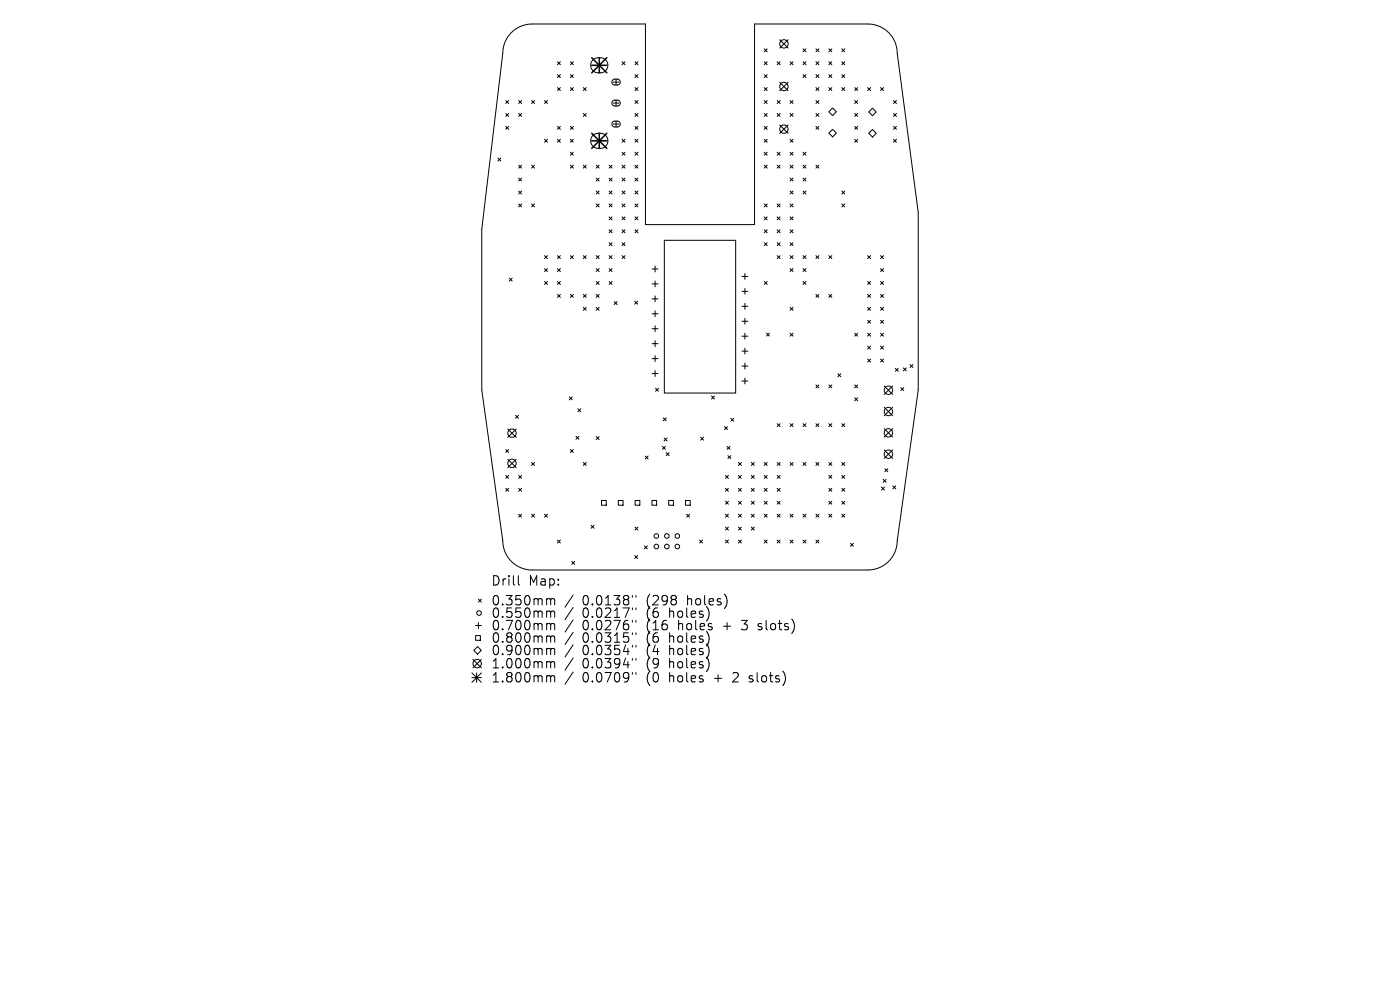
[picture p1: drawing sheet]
<svg xmlns="http://www.w3.org/2000/svg" width="297mm" height="210mm" viewBox="0 0 297 210" stroke-linecap="round" stroke-linejoin="round" font-family="sans-serif">
<defs><g id="words">
<g font-size="2.8">
<text x="104.1" y="124.5">Drill</text>
<text x="112.1" y="124.5">Map:</text>
<text x="104.1" y="128.7">0.350mm</text>
<text x="104.1" y="131.3">0.550mm</text>
<text x="123.6" y="128.7">0.0138&quot;</text>
<text x="123.6" y="131.3">0.0217&quot;</text>
<text x="137.3" y="128.7">(298</text>
<text x="137.3" y="131.3">(6</text>
<text x="142.3" y="131.3">holes)</text>
<text x="146.1" y="128.7">holes)</text>
<text x="104.1" y="134">0.700mm</text>
<text x="104.1" y="136.6">0.800mm</text>
<text x="123.6" y="134">0.0276&quot;</text>
<text x="123.6" y="136.6">0.0315&quot;</text>
<text x="137.3" y="134">(16</text>
<text x="137.3" y="136.6">(6</text>
<text x="142.3" y="136.6">holes)</text>
<text x="144.2" y="134">holes</text>
<text x="153.9" y="134">+</text>
<text x="158.1" y="134">3</text>
<text x="161.7" y="134">slots)</text>
<text x="104.1" y="139.3">0.900mm</text>
<text x="104.1" y="142.1">1.000mm</text>
<text x="123.6" y="139.3">0.0354&quot;</text>
<text x="123.6" y="142.1">0.0394&quot;</text>
<text x="137.3" y="139.3">(4</text>
<text x="137.3" y="142.1">(9</text>
<text x="142.3" y="139.3">holes)</text>
<text x="142.3" y="142.1">holes)</text>
<text x="104.1" y="145">1.800mm</text>
<text x="123.6" y="145">0.0709&quot;</text>
<text x="137.3" y="145">(0</text>
<text x="142.3" y="145">holes</text>
<text x="152" y="145">+</text>
<text x="156.2" y="145">2</text>
<text x="159.8" y="145">slots)</text>
</g>
</g></defs>
<g fill="none" stroke="#000" stroke-width=".21">
<path d="M108.5 6.9a6.2 6.2 0 0 1 4.4-1.8h24v42.5h23.2v-42.5h24a6.2 6.2 0 0 1 6.2 6.2l4.5 33.8v37.6l-4.5 32a6.2 6.2 0 0 1-6.2 6.2h-71.2a6.2 6.2 0 0 1-6.2-6.2l-4.5-32v-34.1l4.5-37.3a6.2 6.2 0 0 1 1.8-4.4zM118.3 13.1l.6 .6M118.3 15.8l.6 .7M118.3 18.6l.6 .6M118.9 13.1l-.6 .6M118.9 15.8l-.6 .7M118.9 18.6l-.6 .6M121 18.6l.6 .6M121 13.1l.6 .6M121 15.8l.6 .7M121.6 15.8l-.6 .7M121.6 13.1l-.6 .6"/>
<path d="M121.6 18.6l-.6 .6M123.7 18.6l.7 .6M124.4 18.6l-.7 .6M125.8 12.7l.7-.4 .9-.1a1.6 1.6 0 0 1 1.6 1.6 1.6 1.6 0 0 1-1.6 1.7h-.5a1.6 1.6 0 0 1-1.5-1 1.6 1.6 0 0 1 .4-1.8zM130 17l.4-.2h.8l.3 .4v.5l-.4 .3h-.9l-.4-.5zM130.1 17.4h1.2M130.7 16.8v1.2M132 13.1l.6 .6M132.6 13.1l-.6 .6M134.7 15.8l.6 .7M134.7 13.1l.6 .6M134.7 18.6l.6 .6"/>
<path d="M135.3 13.1l-.6 .6M135.3 15.8l-.6 .7M135.3 18.6l-.6 .6M162.1 10.4l.7 .6M162.1 13.1l.7 .6M162.1 15.8l.7 .7M162.1 18.6l.7 .6M162.8 10.4l-.7 .6M162.8 13.1l-.7 .6M162.8 18.6l-.7 .6M162.8 15.8l-.7 .7M164.9 13.1l.6 .6"/>
<path d="M165.4 8.4l1.8 1.8M165.4 17.5l1.8 1.7M165.5 13.1l-.6 .6M167.2 8.4l-1.8 1.8M167.2 17.5l-1.8 1.7M167.6 13.1l.6 .6M168.2 13.1l-.6 .6M170.4 15.8l.6 .7M170.4 10.4l.6 .6M170.4 13.1l.6 .6M171 10.4l-.6 .6M171 15.8l-.6 .7"/>
<path d="M171 13.1l-.6 .6M173.1 13.1l.6 .6M173.1 15.8l.6 .7M173.1 10.4l.6 .6M173.1 18.6l.6 .6M173.7 13.1l-.6 .6M173.7 15.8l-.6 .7M173.7 18.6l-.6 .6M173.7 10.4l-.6 .6M175.8 15.8l.7 .7M175.8 18.6l.7 .6M175.8 13.1l.7 .6"/>
<path d="M175.8 10.4l.7 .6M176.5 10.4l-.7 .6M176.5 13.1l-.7 .6M176.5 15.8l-.7 .7M176.5 18.6l-.7 .6M178.6 15.8l.6 .7M178.6 13.1l.6 .6M178.6 10.4l.6 .6M178.6 18.6l.6 .6M179.2 10.4l-.6 .6M179.2 13.1l-.6 .6M179.2 15.8l-.6 .7"/>
<path d="M179.2 18.6l-.6 .6M181.3 18.6l.6 .6M181.9 18.6l-.6 .6M184.1 18.6l.6 .6M184.7 18.6l-.6 .6M186.8 18.6l.6 .6M187.4 18.6l-.6 .6M105.6 33.5l.7 .7M106.3 33.5l-.7 .7M107.3 21.3l.6 .7M107.3 24.1l.6 .6M107.3 26.8l.6 .6"/>
<path d="M107.9 21.3l-.6 .7M107.9 24.1l-.6 .6M107.9 26.8l-.6 .6M110 24.1l.7 .6M110 21.3l.7 .7M110 35l.7 .7M110 37.8l.7 .6M110.7 21.3l-.7 .7M110.7 24.1l-.7 .6M110.7 35l-.7 .7M110.7 37.8l-.7 .6M112.8 21.3l.6 .7"/>
<path d="M112.8 35l.6 .7M113.4 21.3l-.6 .7M113.4 35l-.6 .7M115.5 21.3l.6 .7M115.5 29.6l.6 .6M116.1 29.6l-.6 .6M116.1 21.3l-.6 .7M118.3 29.6l.6 .6M118.3 26.8l.6 .6M118.9 26.8l-.6 .6M118.9 29.6l-.6 .6M121 32.3l.6 .6"/>
<path d="M121 26.8l.6 .6M121 35l.6 .7M121 29.6l.6 .6M121.6 26.8l-.6 .6M121.6 29.6l-.6 .6M121.6 32.3l-.6 .6M121.6 35l-.6 .7M123.7 35l.7 .7M123.7 24.1l.7 .6M124.4 24.1l-.7 .6M124.4 35l-.7 .7M125.8 28.7l.7-.4h.9a1.6 1.6 0 0 1 1.6 1.6 1.6 1.6 0 0 1-1.6 1.6h-.5a1.6 1.6 0 0 1-1.5-1 1.6 1.6 0 0 1 .4-1.8z"/>
<path d="M126.5 37.8l.6 .6M126.5 35l.6 .7M127.1 35l-.6 .7M127.1 37.8l-.6 .6M129.2 35l.6 .7M129.2 37.8l.6 .6M129.8 37.8l-.6 .6M129.8 35l-.6 .7M130 21.4l.4-.2 .8 .1 .3 .3v.5l-.4 .4-.9-.1-.4-.4zM130 25.9l.4-.2h.8l.3 .4v.5l-.4 .3h-.9l-.4-.5zM130.1 21.9h1.2M130.1 26.3h1.2"/>
<path d="M130.7 21.2v1.3M130.7 25.7v1.2M132 37.8l.6 .6M132 32.3l.6 .6M132 29.6l.6 .6M132 35l.6 .7M132.6 35l-.6 .7M132.6 37.8l-.6 .6M132.6 29.6l-.6 .6M132.6 32.3l-.6 .6M134.7 35l.6 .7M134.7 26.8l.6 .6"/>
<path d="M134.7 29.6l.6 .6M134.7 32.3l.6 .6M134.7 37.8l.6 .6M134.7 21.3l.6 .7M134.7 24.1l.6 .6M135.3 32.3l-.6 .6M135.3 21.3l-.6 .7M135.3 35l-.6 .7M135.3 37.8l-.6 .6M135.3 26.8l-.6 .6M135.3 29.6l-.6 .6M135.3 24.1l-.6 .6"/>
<path d="M162.1 21.3l.7 .7M162.1 24.1l.7 .6M162.1 26.8l.7 .6M162.1 29.6l.7 .6M162.1 32.3l.7 .6M162.1 35l.7 .7M162.8 24.1l-.7 .6M162.8 26.8l-.7 .6M162.8 29.6l-.7 .6M162.8 21.3l-.7 .7M162.8 32.3l-.7 .6M162.8 35l-.7 .7"/>
<path d="M164.9 21.3l.6 .7M164.9 24.1l.6 .6M164.9 32.3l.6 .6M164.9 35l.6 .7M165.4 26.5l1.8 1.8M165.5 21.3l-.6 .7M165.5 24.1l-.6 .6M165.5 32.3l-.6 .6M165.5 35l-.6 .7M167.2 26.5l-1.8 1.8M167.6 21.3l.6 .7M167.6 24.1l.6 .6"/>
<path d="M167.6 29.6l.6 .6M167.6 35l.6 .7M167.6 37.8l.6 .6M167.6 32.3l.6 .6M168.2 21.3l-.6 .7M168.2 24.1l-.6 .6M168.2 29.6l-.6 .6M168.2 37.8l-.6 .6M168.2 32.3l-.6 .6M168.2 35l-.6 .7M170.4 32.3l.6 .6M170.4 37.8l.6 .6"/>
<path d="M170.4 35l.6 .7M171 35l-.6 .7M171 37.8l-.6 .6M171 32.3l-.6 .6M173.1 21.3l.6 .7M173.1 26.8l.6 .6M173.1 35l.6 .7M173.1 24.1l.6 .6M173.7 21.3l-.6 .7M173.7 24.1l-.6 .6M173.7 35l-.6 .7M173.7 26.8l-.6 .6"/>
<path d="M175.8 23.7l.8-.8 .8 .8-.8 .8zM175.8 28.2l.8-.8 .8 .8-.8 .8zM181.3 29.6l.6 .6M181.3 24.1l.6 .6M181.3 26.8l.6 .6M181.3 21.3l.6 .7M181.9 29.6l-.6 .6M181.9 24.1l-.6 .6M181.9 26.8l-.6 .6M181.9 21.3l-.6 .7M184.3 28.3l.8-.8 .8 .8-.8 .8zM185.1 22.9l.8 .8-.8 .9-.8-.9z"/>
<path d="M189.6 26.8l.6 .6M189.6 21.3l.6 .7M189.6 29.6l.6 .6M189.6 24.1l.6 .6M190.2 21.3l-.6 .7M190.2 29.6l-.6 .6M190.2 26.8l-.6 .6M190.2 24.1l-.6 .6M108 59l.7 .6M108.7 59l-.7 .6M110 40.5l.7 .6M110 43.3l.7 .6"/>
<path d="M110.7 40.5l-.7 .6M110.7 43.3l-.7 .6M112.8 43.3l.6 .6M113.4 43.3l-.6 .6M115.5 54.2l.6 .7M115.5 57l.6 .6M115.5 59.7l.6 .6M116.1 54.2l-.6 .7M116.1 57l-.6 .6M116.1 59.7l-.6 .6M118.3 57l.6 .6M118.3 59.7l.6 .6"/>
<path d="M118.3 54.2l.6 .7M118.9 54.2l-.6 .7M118.9 57l-.6 .6M118.9 59.7l-.6 .6M121 54.2l.6 .7M121.6 54.2l-.6 .7M123.7 54.2l.7 .7M124.4 54.2l-.7 .7M126.5 59.7l.6 .6M126.5 40.5l.6 .6M126.5 57l.6 .6M126.5 43.3l.6 .6"/>
<path d="M126.5 54.2l.6 .7M127.1 40.5l-.6 .6M127.1 43.3l-.6 .6M127.1 54.2l-.6 .7M127.1 57l-.6 .6M127.1 59.7l-.6 .6M129.2 48.7l.6 .7M129.2 43.3l.6 .6M129.2 59.7l.6 .6M129.2 46l.6 .6M129.2 57l.6 .6M129.2 40.5l.6 .6"/>
<path d="M129.2 51.5l.6 .6M129.2 54.2l.6 .7M129.8 40.5l-.6 .6M129.8 43.3l-.6 .6M129.8 46l-.6 .6M129.8 48.7l-.6 .7M129.8 51.5l-.6 .6M129.8 54.2l-.6 .7M129.8 57l-.6 .6M129.8 59.7l-.6 .6M132 51.5l.6 .6M132 46l.6 .6"/>
<path d="M132 40.5l.6 .6M132 48.7l.6 .7M132 43.3l.6 .6M132 54.2l.6 .7M132.6 40.5l-.6 .6M132.6 43.3l-.6 .6M132.6 46l-.6 .6M132.6 48.7l-.6 .7M132.6 51.5l-.6 .6M132.6 54.2l-.6 .7M134.7 48.7l.6 .7M134.7 43.3l.6 .6"/>
<path d="M134.7 46l.6 .6M134.7 40.5l.6 .6M135.3 40.5l-.6 .6M135.3 43.3l-.6 .6M135.3 46l-.6 .6M135.3 48.7l-.6 .7M138.4 57.1h1.2M139 56.4v1.3M139 59.6v1.2M140.9 51h15.2v32.4h-15.2zM157.4 58.6h1.3M158 58v1.3"/>
<path d="M162.1 43.3l.7 .6M162.1 46l.7 .6M162.1 48.7l.7 .7M162.1 51.5l.7 .6M162.1 59.7l.7 .6M162.8 48.7l-.7 .7M162.8 59.7l-.7 .6M162.8 43.3l-.7 .6M162.8 46l-.7 .6M162.8 51.5l-.7 .6M164.9 46l.6 .6M164.9 48.7l.6 .7"/>
<path d="M164.9 51.5l.6 .6M164.9 54.2l.6 .7M164.9 43.3l.6 .6M165.5 46l-.6 .6M165.5 54.2l-.6 .7M165.5 51.5l-.6 .6M165.5 43.3l-.6 .6M165.5 48.7l-.6 .7M167.6 40.5l.6 .6M167.6 48.7l.6 .7M167.6 51.5l.6 .6M167.6 54.2l.6 .7"/>
<path d="M167.6 57l.6 .6M167.6 46l.6 .6M167.6 43.3l.6 .6M168.2 43.3l-.6 .6M168.2 51.5l-.6 .6M168.2 54.2l-.6 .7M168.2 57l-.6 .6M168.2 48.7l-.6 .7M168.2 40.5l-.6 .6M168.2 46l-.6 .6M170.4 40.5l.6 .6M170.4 54.2l.6 .7"/>
<path d="M170.4 59.7l.6 .6M170.4 57l.6 .6M171 40.5l-.6 .6M171 54.2l-.6 .7M171 57l-.6 .6M171 59.7l-.6 .6M173.1 54.2l.6 .7M173.7 54.2l-.6 .7M175.8 54.2l.7 .7M176.5 54.2l-.7 .7M178.6 40.5l.6 .6M178.6 43.3l.6 .6"/>
<path d="M179.2 40.5l-.6 .6M179.2 43.3l-.6 .6M184.1 54.2l.6 .7M184.1 59.7l.6 .6M184.7 59.7l-.6 .6M184.7 54.2l-.6 .7M186.8 54.2l.6 .7M186.8 57l.6 .6M186.8 59.7l.6 .6M187.4 59.7l-.6 .6M187.4 57l-.6 .6M187.4 54.2l-.6 .7"/>
<path d="M118.3 62.5l.6 .6M118.9 62.5l-.6 .6M121 62.5l.6 .6M121.6 62.5l-.6 .6M123.7 62.5l.7 .6M123.7 65.2l.7 .6M124.4 62.5l-.7 .6M124.4 65.2l-.7 .6M126.5 62.5l.6 .6M126.5 65.2l.6 .6M127.1 62.5l-.6 .6M127.1 65.2l-.6 .6"/>
<path d="M130.3 64l.6 .6M130.9 64l-.6 .6M134.7 63.9l.6 .6M135.3 63.9l-.6 .6M138.4 60.2h1.2M138.4 63.4h1.2M138.4 66.6h1.2M138.4 69.7h1.2M138.4 72.9h1.2M138.4 76.1h1.2M138.4 79.2h1.2M139 62.8v1.2"/>
<path d="M139 65.9v1.3M139 69.1v1.3M139 72.3v1.2M139 75.4v1.3M139 78.6v1.3M157.4 61.8h1.3M157.4 65h1.3M157.4 68.1h1.3M157.4 71.3h1.3M157.4 74.5h1.3M157.4 77.7h1.3M158 61.2v1.2"/>
<path d="M158 64.4v1.2M158 67.5v1.3M158 70.7v1.2M158 73.9v1.2M158 77v1.3M162.6 70.7l.6 .6M163.2 70.7l-.6 .6M167.6 65.2l.6 .6M167.6 70.7l.6 .6M168.2 65.2l-.6 .6M168.2 70.7l-.6 .6M173.1 62.5l.6 .6"/>
<path d="M173.7 62.5l-.6 .6M175.8 62.5l.7 .6M176.5 62.5l-.7 .6M177.7 79.3l.7 .6M178.4 79.3l-.7 .6M181.3 70.7l.6 .6M181.9 70.7l-.6 .6M184.1 67.9l.6 .7M184.1 62.5l.6 .6M184.1 70.7l.6 .6M184.1 73.4l.6 .7M184.1 65.2l.6 .6"/>
<path d="M184.1 76.2l.6 .6M184.7 62.5l-.6 .6M184.7 70.7l-.6 .6M184.7 73.4l-.6 .7M184.7 76.2l-.6 .6M184.7 67.9l-.6 .7M184.7 65.2l-.6 .6M186.8 65.2l.6 .6M186.8 73.4l.6 .7M186.8 76.2l.6 .6M186.8 62.5l.6 .6M186.8 67.9l.6 .7"/>
<path d="M186.8 70.7l.6 .6M187.4 67.9l-.6 .7M187.4 76.2l-.6 .6M187.4 70.7l-.6 .6M187.4 73.4l-.6 .7M187.4 65.2l-.6 .6M187.4 62.5l-.6 .6M189.9 78.1l.7 .7M190.6 78.1l-.7 .7M191.6 78l.7 .7M192.3 78l-.7 .7M193.1 77.3l.6 .7"/>
<path d="M193.7 77.3l-.6 .7M107.3 95.4l.6 .6M107.7 91l1.8 1.8M107.7 97.4l1.8 1.8M107.9 95.4l-.6 .6M109.4 88.1l.6 .6M109.5 91l-1.8 1.8M109.5 97.4l-1.8 1.8M110 88.1l-.6 .6M112.8 98.1l.6 .6M113.4 98.1l-.6 .6M120.8 84.2l.6 .6"/>
<path d="M121 95.4l.6 .6M121.4 84.2l-.6 .6M121.6 95.4l-.6 .6M122.2 92.6l.6 .6M122.6 86.7l.6 .6M122.8 92.6l-.6 .6M123.2 86.7l-.6 .6M123.7 98.1l.7 .6M124.4 98.1l-.7 .6M126.5 92.6l.6 .6M127.1 92.6l-.6 .6M136.9 96.7l.6 .7"/>
<path d="M137.5 96.7l-.6 .7M139.1 82.4l.6 .6M139.7 82.4l-.6 .6M140.5 94.7l.7 .6M140.7 88.6l.6 .7M140.9 92.9l.6 .6M141.2 94.7l-.7 .6M141.3 88.6l-.6 .7M141.3 96l.7 .7M141.5 92.9l-.6 .6M142 96l-.7 .7M148.6 92.7l.7 .7"/>
<path d="M149.3 92.7l-.7 .7M150.9 84l.7 .6M151.6 84l-.7 .6M153.7 90.5l.6 .6M154.2 94.7l.7 .6M154.3 90.5l-.6 .6M154.4 96.7l.6 .6M154.9 94.7l-.7 .6M155 88.7l.7 .7M155 96.7l-.6 .6M155.7 88.7l-.7 .7M156.6 98.1l.7 .6"/>
<path d="M157.3 98.1l-.7 .6M157.4 80.8h1.3M158 80.2v1.2M159.4 98.1l.6 .6M160 98.1l-.6 .6M162.1 98.1l.7 .6M162.8 98.1l-.7 .6M164.9 89.9l.6 .6M164.9 98.1l.6 .6M165.5 89.9l-.6 .6M165.5 98.1l-.6 .6M167.6 89.9l.6 .6"/>
<path d="M167.6 98.1l.6 .6M168.2 89.9l-.6 .6M168.2 98.1l-.6 .6M170.4 89.9l.6 .6M170.4 98.1l.6 .6M171 89.9l-.6 .6M171 98.1l-.6 .6M173.1 98.1l.6 .6M173.1 81.7l.6 .6M173.1 89.9l.6 .6M173.7 81.7l-.6 .6M173.7 89.9l-.6 .6"/>
<path d="M173.7 98.1l-.6 .6M175.8 81.7l.7 .6M175.8 89.9l.7 .6M175.8 98.1l.7 .6M176.5 81.7l-.7 .6M176.5 89.9l-.7 .6M176.5 98.1l-.7 .6M178.6 98.1l.6 .6M178.6 89.9l.6 .6M179.2 89.9l-.6 .6M179.2 98.1l-.6 .6M181.3 81.7l.6 .6"/>
<path d="M181.3 84.4l.6 .6M181.9 81.7l-.6 .6M181.9 84.4l-.6 .6M187.6 81.9l1.8 1.8M187.6 86.4l1.8 1.8M187.6 90.9l1.8 1.8M187.6 95.5l1.8 1.7M187.7 99.4l.6 .7M188.3 99.4l-.6 .7M189.4 81.9l-1.8 1.8M189.4 86.4l-1.8 1.8M189.4 90.9l-1.8 1.8"/>
<path d="M189.4 95.5l-1.8 1.7M191.1 82.2l.6 .7M191.7 82.2l-.6 .7M107.3 100.8l.6 .7M107.3 103.6l.6 .6M107.9 100.8l-.6 .7M107.9 103.6l-.6 .6M110 103.6l.7 .6M110 100.8l.7 .7M110 109.1l.7 .6M110.7 100.8l-.7 .7M110.7 103.6l-.7 .6"/>
<path d="M110.7 109.1l-.7 .6M112.8 109.1l.6 .6M113.4 109.1l-.6 .6M115.5 109.1l.6 .6M116.1 109.1l-.6 .6M118.3 114.6l.6 .6M118.9 114.6l-.6 .6M121.3 119.1l.6 .6M121.9 119.1l-.6 .6M125.4 111.4l.6 .7M126 111.4l-.6 .7M127.6 106.2h1v1h-1z"/>
<path d="M131.2 106.2h1v1h-1zM134.7 117.8l.6 .7M134.7 111.8l.6 .6M134.7 106.2h1v1h-1zM135.3 117.8l-.6 .7M135.3 111.8l-.6 .6M136.7 115.8l.6 .6M137.3 115.8l-.6 .6M138.3 106.2h1v1h-1zM141.9 106.2h1v1h-1zM145.4 106.2h1v1h-1zM145.7 109.1l.6 .6"/>
<path d="M146.3 109.1l-.6 .6M148.4 114.6l.6 .6M149 114.6l-.6 .6M153.9 100.8l.6 .7M153.9 103.6l.6 .6M153.9 106.3l.6 .7M153.9 109.1l.6 .6M153.9 111.8l.6 .6M153.9 114.6l.6 .6M154.5 100.8l-.6 .7M154.5 109.1l-.6 .6M154.5 103.6l-.6 .6"/>
<path d="M154.5 106.3l-.6 .7M154.5 111.8l-.6 .6M154.5 114.6l-.6 .6M156.6 103.6l.7 .6M156.6 106.3l.7 .7M156.6 109.1l.7 .6M156.6 111.8l.7 .6M156.6 114.6l.7 .6M156.6 100.8l.7 .7M157.3 106.3l-.7 .7M157.3 100.8l-.7 .7M157.3 103.6l-.7 .6"/>
<path d="M157.3 109.1l-.7 .6M157.3 111.8l-.7 .6M157.3 114.6l-.7 .6M159.4 109.1l.6 .6M159.4 111.8l.6 .6M159.4 100.8l.6 .7M159.4 103.6l.6 .6M159.4 106.3l.6 .7M160 103.6l-.6 .6M160 100.8l-.6 .7M160 106.3l-.6 .7M160 109.1l-.6 .6"/>
<path d="M160 111.8l-.6 .6M162.1 114.6l.7 .6M162.1 103.6l.7 .6M162.1 106.3l.7 .7M162.1 100.8l.7 .7M162.1 109.1l.7 .6M162.8 100.8l-.7 .7M162.8 103.6l-.7 .6M162.8 106.3l-.7 .7M162.8 109.1l-.7 .6M162.8 114.6l-.7 .6M164.9 114.6l.6 .6"/>
<path d="M164.9 109.1l.6 .6M164.9 103.6l.6 .6M164.9 100.8l.6 .7M164.9 106.3l.6 .7M165.5 100.8l-.6 .7M165.5 103.6l-.6 .6M165.5 106.3l-.6 .7M165.5 109.1l-.6 .6M165.5 114.6l-.6 .6M167.6 114.6l.6 .6M167.6 109.1l.6 .6M168.2 109.1l-.6 .6"/>
<path d="M168.2 114.6l-.6 .6M170.4 114.6l.6 .6M170.4 109.1l.6 .6M171 109.1l-.6 .6M171 114.6l-.6 .6M173.1 114.6l.6 .6M173.1 109.1l.6 .6M173.7 109.1l-.6 .6M173.7 114.6l-.6 .6M175.8 100.8l.7 .7M175.8 109.1l.7 .6M175.8 103.6l.7 .6"/>
<path d="M175.8 106.3l.7 .7M176.5 100.8l-.7 .7M176.5 103.6l-.7 .6M176.5 106.3l-.7 .7M176.5 109.1l-.7 .6M178.6 103.6l.6 .6M178.6 106.3l.6 .7M178.6 100.8l.6 .7M178.6 109.1l.6 .6M179.2 100.8l-.6 .7M179.2 103.6l-.6 .6M179.2 106.3l-.6 .7"/>
<path d="M179.2 109.1l-.6 .6M180.4 115.3l.6 .6M181 115.3l-.6 .6M187 103.3l.6 .7M187.4 101.7l.6 .6M187.6 103.3l-.6 .7M188 101.7l-.6 .6M189.4 103.1l.6 .6M190 103.1l-.6 .6M100.3 139.9l1.8 1.8M100.9 132.7h1.2M100.9 134.8h1v1h-1z"/>
<path d="M101.3 137.2l.8 .8-.8 .8-.8-.8zM101.5 127.1l.6 .6M101.5 132.1v1.2M102.1 127.1l-.6 .6M102.1 139.9l-1.8 1.8M110 122.1v1.7l.2 .3M116.2 127h.3l.3 .3M116.2 129.6h.3l.3 .3M116.2 132.3l.5 .1 .1 .2M116.2 134.9l.5 .1 .1 .2M116.2 137.5h.3l.3 .3M116.8 127.3l.3-.3 .5 .1 .1 1.2"/>
<path d="M116.8 127.3v1M116.8 129.9v1.1M116.8 132.6v1M116.8 135.2v1M116.8 137.8v1.1M116.8 129.9l.3-.3 .5 .1 .1 1.3M116.8 132.6l.3-.3 .5 .1 .1 1.2M116.8 135.2l.3-.3 .5 .1 .1 1.2M116.8 137.8l.3-.3 .5 .1 .1 1.3M121.6 126.2l-1.7 2.6M121.6 128.9l-1.7 2.5M121.6 131.5l-1.7 2.6"/>
<path d="M121.6 134.1l-1.7 2.6M121.6 136.8l-1.7 2.6M121.6 139.6l-1.7 2.6M134.2 126.3v.4M134.2 129v.3M134.2 131.6v.4M134.2 134.2v.4M134.2 136.9v.4M134.2 139.7v.4M134.9 126.3v.4M134.9 129v.3M134.9 131.6v.4"/>
<path d="M134.9 134.2v.4M134.9 136.9v.4M134.9 139.7v.4M160.8 133.5l.2 .1M160.9 132.4v.4M100.1 142.7l2 2M100.1 143.7h2M101.1 142.7v2M102.1 142.7l-2 2M116.2 140.3l.5 .1 .1 .2M116.2 143.3h.3l.3 .3M116.8 140.6v1.1"/>
<path d="M116.8 143.6v1.1M116.8 140.6l.3-.3 .5 .1 .1 1.3M116.8 143.6l.3-.3 .5 .1 .1 1.3M121.6 142.6l-1.7 2.5M134.2 142.7v.3M134.9 142.7v.3M158.9 144.6l.2 .1M159 143.4v.5"/>
<circle cx="166.3" cy="18.4" r=".89"/>
<circle cx="166.3" cy="9.3" r=".89"/>
<circle cx="166.3" cy="27.4" r=".89"/>
<circle cx="108.6" cy="98.3" r=".89"/>
<circle cx="108.6" cy="91.9" r=".89"/>
<circle cx="188.5" cy="96.3" r=".89"/>
<circle cx="188.5" cy="87.3" r=".89"/>
<circle cx="188.5" cy="91.8" r=".89"/>
<circle cx="188.5" cy="82.8" r=".89"/>
<circle cx="139.2" cy="113.7" r=".49"/>
<circle cx="139.2" cy="115.9" r=".49"/>
<circle cx="141.5" cy="113.7" r=".49"/>
<circle cx="141.5" cy="115.9" r=".49"/>
<circle cx="143.7" cy="113.7" r=".49"/>
<circle cx="143.7" cy="115.9" r=".49"/>
<circle cx="101.6" cy="130" r=".49"/>
<circle cx="101.2" cy="140.8" r=".89"/>
</g>
<path d="M125.5 12.2l3.2 3.3M125.5 13.8h3.2M127.1 12.2v3.3M128.7 12.2l-3.2 3.3M125.5 28.3l3.2 3.2M125.5 29.9h3.2M127.1 28.3v3.2M128.7 28.3l-3.2 3.2" fill="none" stroke="#000" stroke-width=".32"/>
<use href="#words"/>
</svg>
